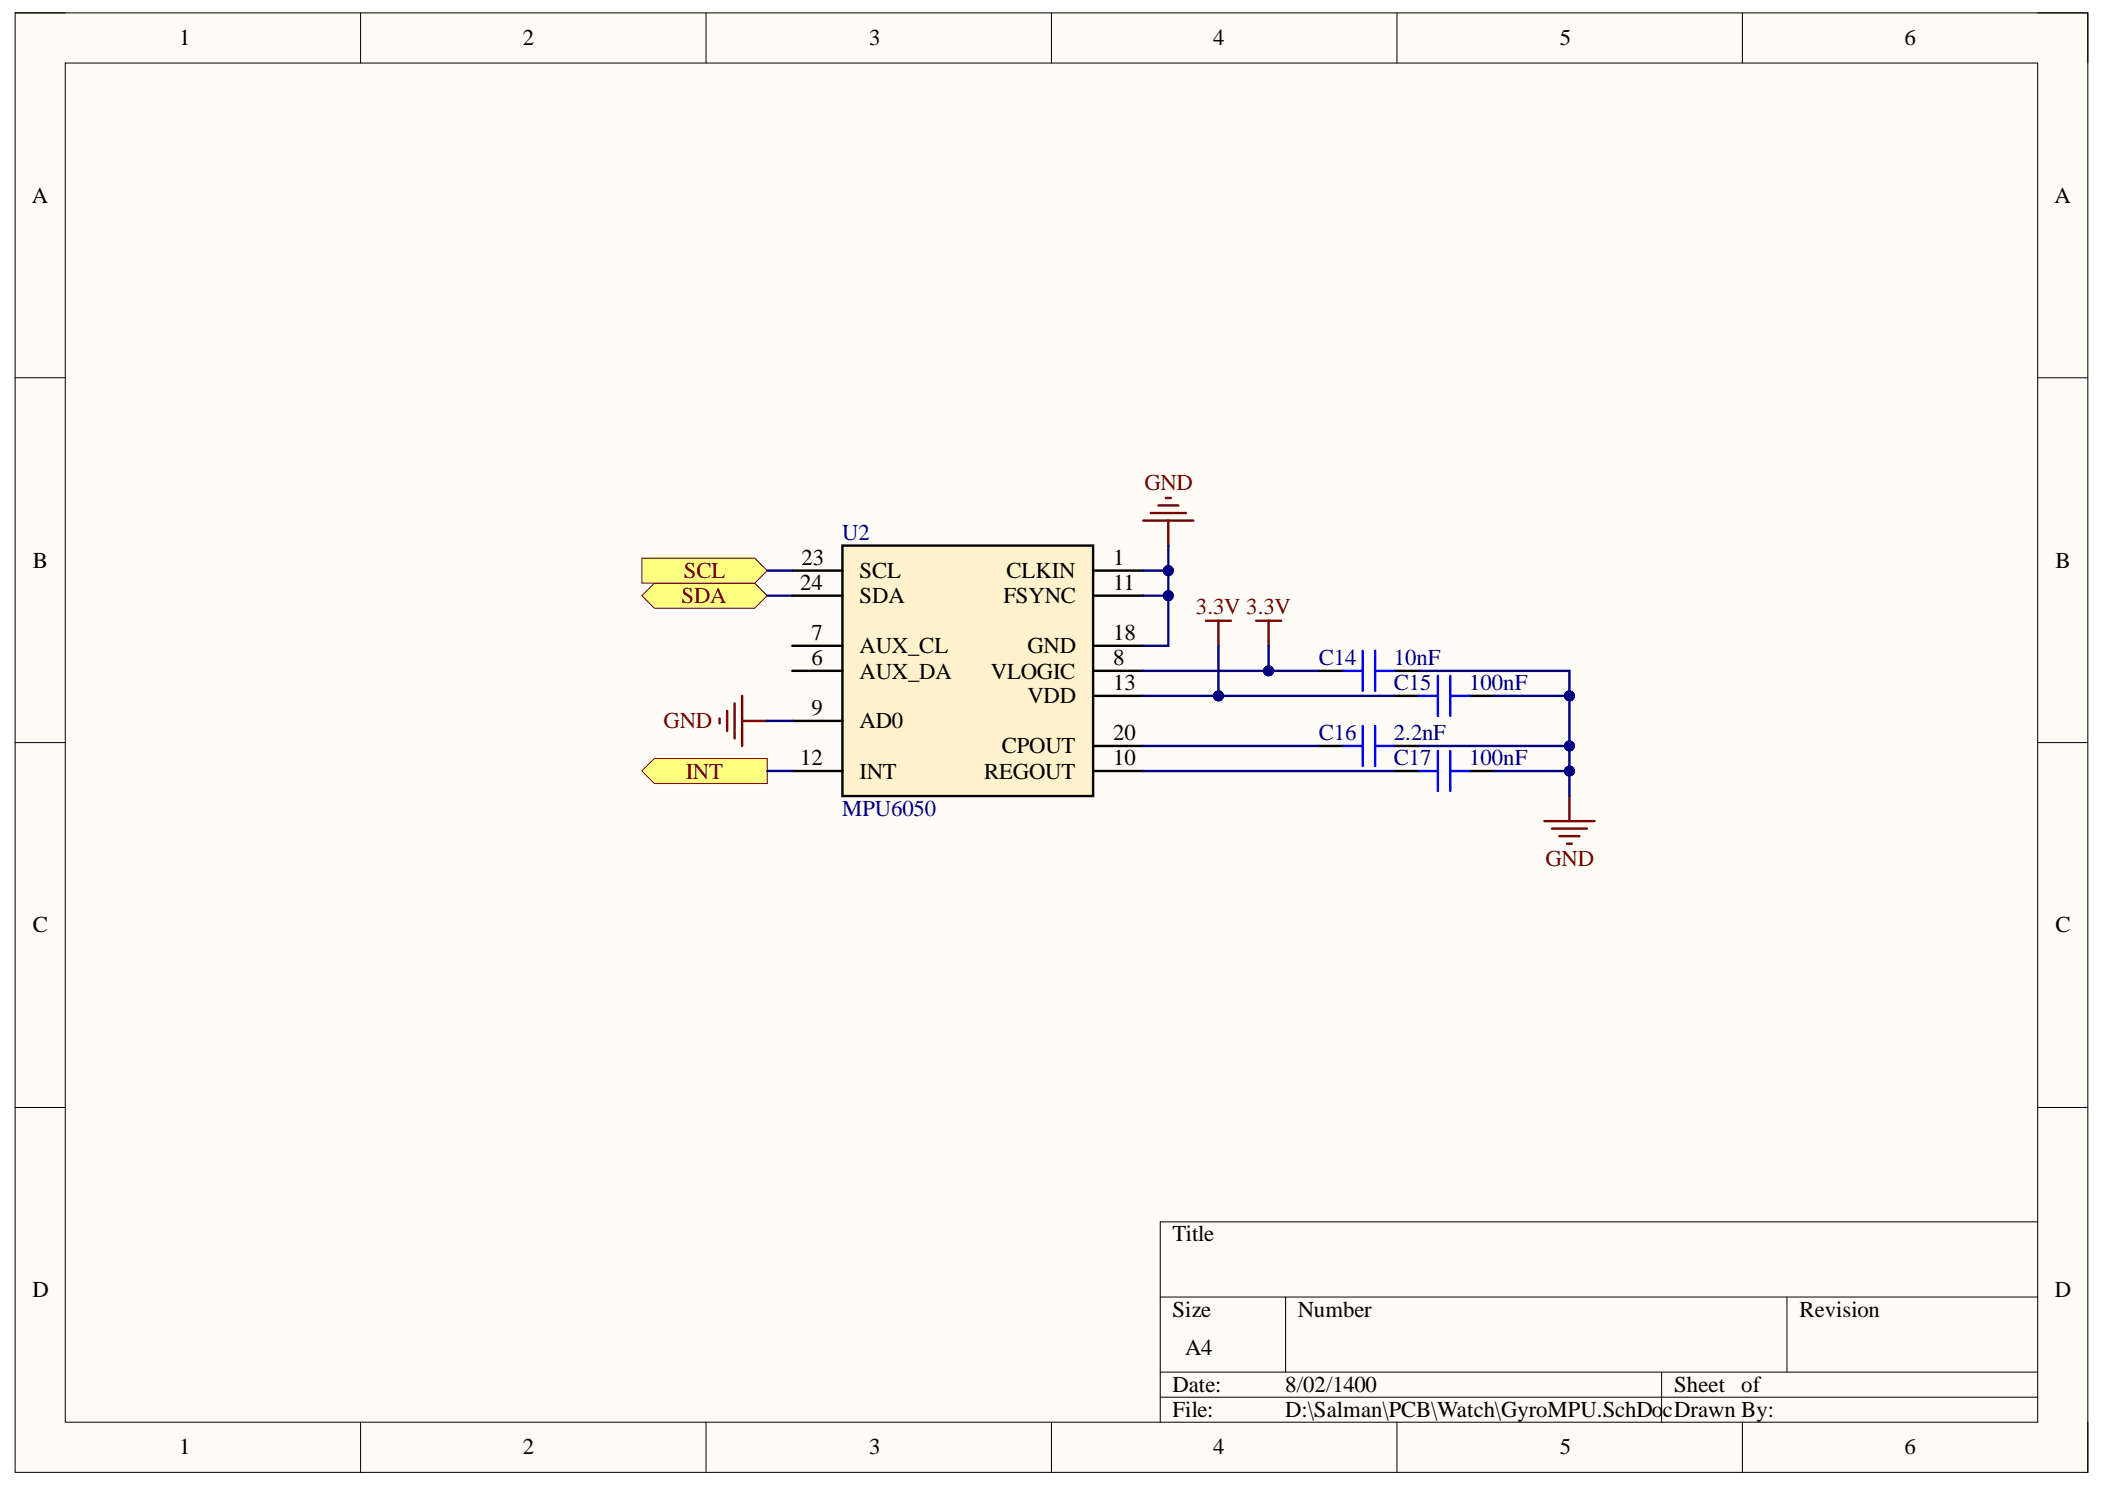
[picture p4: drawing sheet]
<svg xmlns="http://www.w3.org/2000/svg" width="297mm" height="210mm" viewBox="0 0 297 210" stroke-linecap="round" stroke-linejoin="round" font-family="sans-serif">
<defs><g id="words">
<g font-size="3.2">
<text x="25.3" y="6.3">1</text>
<text x="73.8" y="6.3">2</text>
<text x="122.7" y="6.3">3</text>
<text x="171.2" y="6.3">4</text>
<text x="220.1" y="6.3">5</text>
<text x="268.7" y="6.3">6</text>
<text x="4.5" y="28.6">A</text>
<text x="289.9" y="28.6">A</text>
<text x="4.7" y="80.1">B</text>
<text x="112.9" y="83.2">24</text>
<text x="113.1" y="79.7">23</text>
<text x="121.3" y="81.5">SCL</text>
<text x="142" y="81.5">CLKIN</text>
<text x="157.1" y="79.7">1</text>
<text x="157.1" y="83.2">11</text>
<text x="290.1" y="80.1">B</text>
<text x="121.3" y="85.1">SDA</text>
<text x="141.6" y="85.1">FSYNC</text>
<text x="114.5" y="93.8">6</text>
<text x="114.5" y="90.2">7</text>
<text x="121.3" y="95.7">AUX_DA</text>
<text x="121.3" y="92.2">AUX_CL</text>
<text x="139.8" y="95.7">VLOGIC</text>
<text x="145" y="92.2">GND</text>
<text x="157.1" y="93.8">8</text>
<text x="157.1" y="90.2">18</text>
<text x="114.5" y="100.9">9</text>
<text x="145" y="99.2">VDD</text>
<text x="157.1" y="97.3">13</text>
<text x="112.9" y="107.9">12</text>
<text x="121.3" y="102.6">AD0</text>
<text x="141.3" y="106.3">CPOUT</text>
<text x="157.1" y="107.9">10</text>
<text x="157.1" y="104.3">20</text>
<text x="121.3" y="109.8">INT</text>
<text x="138.9" y="109.8">REGOUT</text>
<text x="4.7" y="131.5">C</text>
<text x="290.1" y="131.5">C</text>
<text x="165.5" y="175.1">Title</text>
<text x="4.6" y="183">D</text>
<text x="165.5" y="185.8">Size</text>
<text x="183.1" y="185.8">Number</text>
<text x="253.9" y="185.8">Revision</text>
<text x="290" y="183">D</text>
<text x="167.2" y="191.1">A4</text>
<text x="165.5" y="196.3">Date:</text>
<text x="181.4" y="196.3">8/02/1400</text>
<text x="236.3" y="196.3">Sheet</text>
<text x="245.7" y="196.3">of</text>
<text x="165.5" y="199.9">File:</text>
<text x="181.4" y="199.9">D:\Salman\PCB\Watch\GyroMPU.SchDo</text>
<text x="234.6" y="199.9">cDrawn By:</text>
<text x="25.3" y="205.1">1</text>
<text x="73.8" y="205.1">2</text>
<text x="122.7" y="205.1">3</text>
<text x="171.2" y="205.1">4</text>
<text x="220.1" y="205.1">5</text>
<text x="268.7" y="205.1">6</text>
</g>
<g font-size="3.2" fill="#800000">
<text x="161.5" y="69.2">GND</text>
<text x="96.5" y="81.5">SCL</text>
<text x="96.2" y="85.1">SDA</text>
<text x="168.8" y="86.7">3.3V 3.3V</text>
<text x="93.6" y="102.7">GND</text>
<text x="96.8" y="109.8">INT</text>
<text x="218.1" y="122.2">GND</text>
</g>
<g font-size="3.2" fill="#000080">
<text x="118.8" y="76.1">U2</text>
<text x="186.1" y="93.8">C14</text>
<text x="196.7" y="93.8">10nF</text>
<text x="196.7" y="97.3">C15</text>
<text x="207.3" y="97.3">100nF</text>
<text x="186.1" y="104.3">C16</text>
<text x="196.7" y="104.3">2.2nF</text>
<text x="196.7" y="107.9">C17</text>
<text x="207.3" y="107.9">100nF</text>
<text x="118.8" y="115.1">MPU6050</text>
</g>
</g></defs>
<path d="M2.1 1.8h292.5v205.9h-292.5z" fill-rule="evenodd" fill="#fffcf8"/>
<path d="M2.1 1.8h292.5v205.9h-292.5z" fill="none" stroke="#000" stroke-width=".14"/>
<path d="M9.2 8.9h278.3v191.7h-278.3z" fill-rule="evenodd" fill="#fffcf8"/>
<g fill="none" stroke="#000" stroke-width=".14">
<path d="M2.1 1.8h7.1M9.2 8.9h278.3v191.7h-278.3zM50.9 1.8v7.1M99.6 1.8v7.1M148.4 1.8v7.1M197.1 1.8v7.1M245.9 1.8v7.1M287.5 1.8h7.1v7.1M2.1 53.3h7.1M287.5 53.3h7.1M2.1 104.8h7.1M287.5 104.8h7.1"/>
<path d="M2.1 156.2h7.1M287.5 156.2h7.1M287.5 172.4h-123.8v28.2M163.7 183h123.8M163.7 193.6h123.8M163.7 197.1h123.8M181.4 183v10.6M234.5 193.6v7M252.2 183v10.6M50.9 200.6v7.1M99.6 200.6v7.1M148.4 200.6v7.1"/>
<path d="M197.1 200.6v7.1M245.9 200.6v7.1M294.6 200.6v7.1"/>
</g>
<path d="M90.6 84l1.7-1.7h14.2l1.8 1.7-1.8 1.8h-14.2z" fill-rule="evenodd" fill="#ffff80"/>
<path d="M90.6 84l1.7-1.7h14.2l1.8 1.7-1.8 1.8h-14.2z" fill="none" stroke="#800000" stroke-width=".14"/>
<path d="M90.6 78.7h15.9l1.8 1.8-1.8 1.8h-15.9z" fill-rule="evenodd" fill="#ffff80"/>
<path d="M90.6 78.7h15.9l1.8 1.8-1.8 1.8h-15.9z" fill="none" stroke="#800000" stroke-width=".14"/>
<path d="M118.9 77h35.3v35.3h-35.3z" fill-rule="evenodd" fill="#fff2cc"/>
<g fill="none" stroke="#000" stroke-width=".34">
<path d="M118.9 77h35.3v35.3h-35.3zM111.8 80.5h7.1M111.8 94.6h7.1M111.8 91.1h7.1M111.8 84h7.1M154.2 80.5h7.1M154.2 94.6h7.1M154.2 91.1h7.1M154.2 84h7.1M154.2 98.2h7.1M186.1 94.6h3.5M196.7 98.2h3.5"/>
<path d="M196.7 94.6h3.5M207.3 98.2h3.6M111.8 101.7h7.1M111.8 108.8h7.1M154.2 108.8h7.1M154.2 105.2h7.1M186.1 105.2h3.5M196.7 108.8h3.5M196.7 105.2h3.5M207.3 108.8h3.6"/>
</g>
<g fill="none" stroke="#800000" stroke-width=".34">
<path d="M161.3 73.4h7.1M162.4 72.4h4.9M163.4 71.3h2.9M164.5 70.3h.7M164.9 73.4v3.6M170.2 87.6h3.5M171.9 87.6v3.5M177.2 87.6h3.6M179 87.6v3.5M217.9 115.8h7.1M219 116.9h4.9M220.1 118h2.8"/>
<path d="M221.1 119h.7M221.5 112.3v3.5"/>
</g>
<g fill="none" stroke="#00f" stroke-width=".34">
<path d="M189.6 94.6h2.7M192.3 91.8v5.7M194 91.8v5.7M194 94.6h2.7M200.2 98.2h2.7M202.9 95.3v5.7M204.7 95.3v5.7M204.7 98.2h2.6M189.6 105.2h2.7M192.3 102.4v5.7M194 105.2h2.7M194 102.4v5.7"/>
<path d="M200.2 108.8h2.7M202.9 105.9v5.7M204.7 108.8h2.6M204.7 105.9v5.7"/>
</g>
<path d="M90.6 108.8l1.7-1.8h16v3.5h-16z" fill-rule="evenodd" fill="#ffff80"/>
<path d="M90.6 108.8l1.7-1.8h16v3.5h-16z" fill="none" stroke="#800000" stroke-width=".14"/>
<path d="M103.7 99.2v5M104.7 98.2v7M101.5 101.3v.7M102.6 100.3v2.8M104.7 101.7h3.6" fill="none" stroke="#800000" stroke-width=".34"/>
<path d="M221.5 98.2v7" fill="none" stroke="#000080" stroke-width=".34"/>
<circle cx="221.5" cy="105.2" r=".71" fill="#000080"/>
<circle cx="221.5" cy="105.2" r=".71" fill="none" stroke="#000080" stroke-width=".14"/>
<circle cx="221.5" cy="98.2" r=".71" fill="#000080"/>
<circle cx="221.5" cy="98.2" r=".71" fill="none" stroke="#000080" stroke-width=".14"/>
<path d="M108.3 84h3.5M108.3 80.5h3.5M161.3 98.2h35.4M108.3 108.8h3.5M108.3 101.7h3.5M161.3 108.8h35.4M161.3 105.2h24.8" fill="none" stroke="#000080" stroke-width=".34"/>
<circle cx="171.9" cy="98.2" r=".71" fill="#000080"/>
<circle cx="171.9" cy="98.2" r=".71" fill="none" stroke="#000080" stroke-width=".14"/>
<path d="M161.3 94.6h17.7" fill="none" stroke="#000080" stroke-width=".34"/>
<circle cx="179" cy="94.6" r=".71" fill="#000080"/>
<circle cx="179" cy="94.6" r=".71" fill="none" stroke="#000080" stroke-width=".14"/>
<path d="M164.9 84v7.1h-3.6" fill="none" stroke="#000080" stroke-width=".34"/>
<circle cx="164.9" cy="84" r=".71" fill="#000080"/>
<circle cx="164.9" cy="84" r=".71" fill="none" stroke="#000080" stroke-width=".14"/>
<path d="M164.9 80.5v3.5h-3.6" fill="none" stroke="#000080" stroke-width=".34"/>
<circle cx="164.9" cy="84" r=".71" fill="#000080"/>
<circle cx="164.9" cy="84" r=".71" fill="none" stroke="#000080" stroke-width=".14"/>
<circle cx="164.9" cy="80.5" r=".71" fill="#000080"/>
<circle cx="164.9" cy="80.5" r=".71" fill="none" stroke="#000080" stroke-width=".14"/>
<path d="M164.9 77v3.5h-3.6" fill="none" stroke="#000080" stroke-width=".34"/>
<circle cx="164.9" cy="80.5" r=".71" fill="#000080"/>
<circle cx="164.9" cy="80.5" r=".71" fill="none" stroke="#000080" stroke-width=".14"/>
<path d="M179 91.1v3.5h7.1" fill="none" stroke="#000080" stroke-width=".34"/>
<circle cx="179" cy="94.6" r=".71" fill="#000080"/>
<circle cx="179" cy="94.6" r=".71" fill="none" stroke="#000080" stroke-width=".14"/>
<path d="M200.2 105.2h21.3v3.6h-10.6" fill="none" stroke="#000080" stroke-width=".34"/>
<circle cx="221.5" cy="105.2" r=".71" fill="#000080"/>
<circle cx="221.5" cy="105.2" r=".71" fill="none" stroke="#000080" stroke-width=".14"/>
<circle cx="221.5" cy="108.8" r=".71" fill="#000080"/>
<circle cx="221.5" cy="108.8" r=".71" fill="none" stroke="#000080" stroke-width=".14"/>
<path d="M200.2 94.6h21.3v3.6h-10.6" fill="none" stroke="#000080" stroke-width=".34"/>
<circle cx="221.5" cy="98.2" r=".71" fill="#000080"/>
<circle cx="221.5" cy="98.2" r=".71" fill="none" stroke="#000080" stroke-width=".14"/>
<path d="M171.9 91.1v7.1" fill="none" stroke="#000080" stroke-width=".34"/>
<circle cx="171.9" cy="98.2" r=".71" fill="#000080"/>
<circle cx="171.9" cy="98.2" r=".71" fill="none" stroke="#000080" stroke-width=".14"/>
<path d="M221.5 108.8v3.5" fill="none" stroke="#000080" stroke-width=".34"/>
<circle cx="221.5" cy="108.8" r=".71" fill="#000080"/>
<circle cx="221.5" cy="108.8" r=".71" fill="none" stroke="#000080" stroke-width=".14"/>
<use href="#words"/>
</svg>
